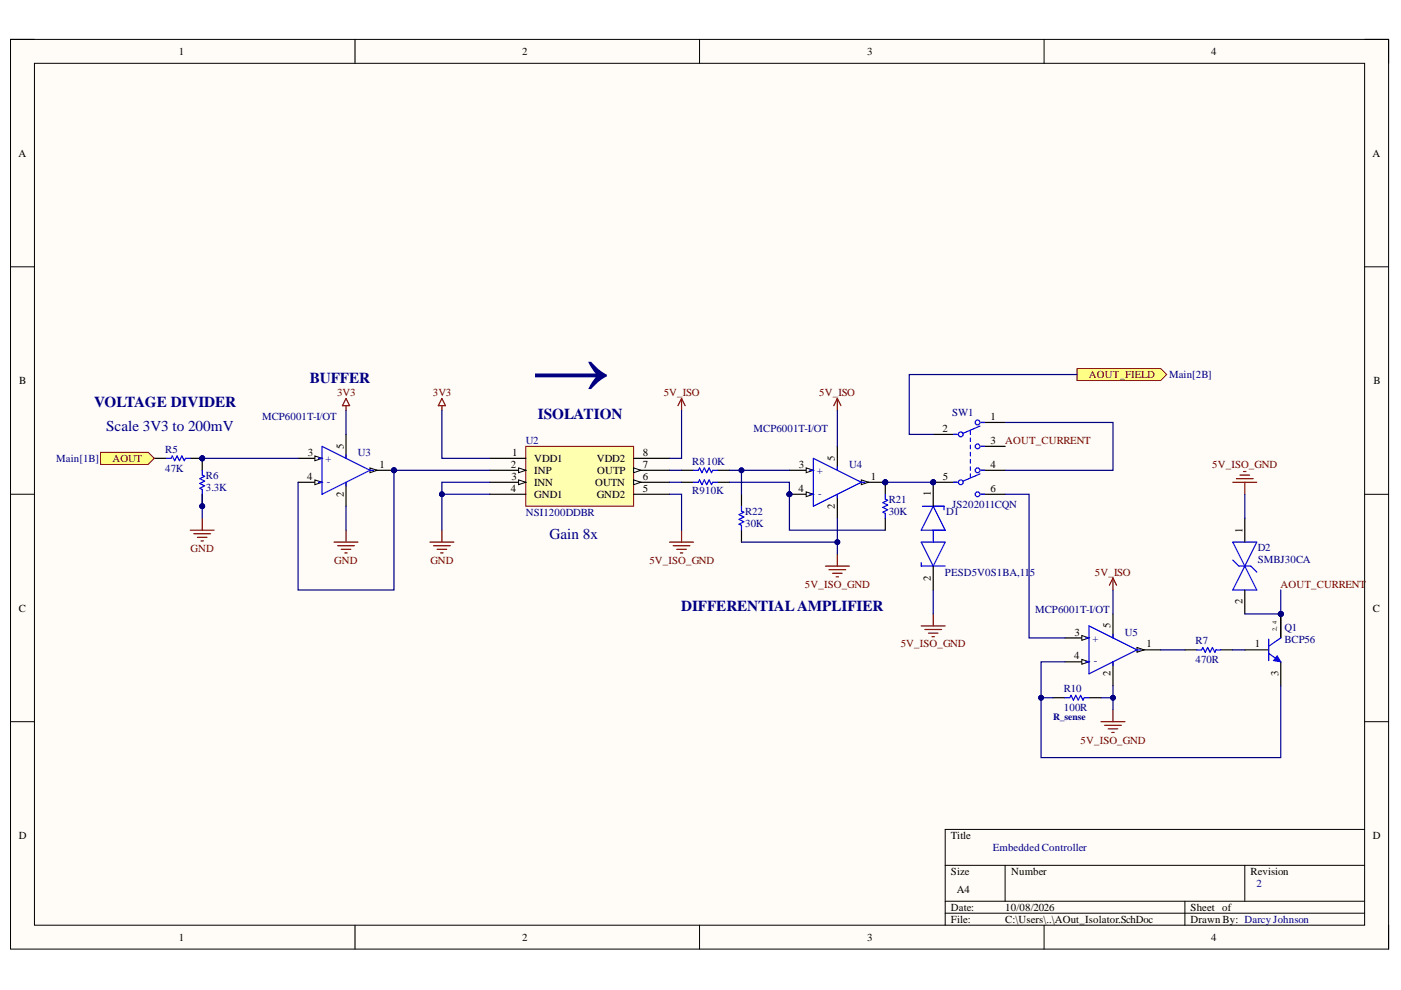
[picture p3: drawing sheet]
<svg xmlns="http://www.w3.org/2000/svg" width="297mm" height="210mm" viewBox="0 0 297 210" stroke-linecap="round" stroke-linejoin="round" font-family="sans-serif">
<defs><g id="words">
<text font-size="16.5" fill="#000080" x="129.3" y="75.4" transform="rotate(-180 129.3 75.4)">←</text>
<g font-size="3.2" fill="#000080">
<text x="65.7" y="81.3">BUFFER</text>
<text x="20" y="86.3">VOLTAGE DIVIDER</text>
<text x="114" y="88.9">ISOLATION</text>
<text x="22.5" y="91.4">Scale 3V3 to 200mV</text>
<text x="116.5" y="114.3">Gain 8x</text>
<text x="144.4" y="129.5">DIFFERENTIALAMPLIFIER</text>
</g>
<g font-size="2.3">
<text x="37.9" y="11.7">1</text>
<text x="110.7" y="11.7">2</text>
<text x="183.9" y="11.7">3</text>
<text x="256.8" y="11.7">4</text>
<text x="3.9" y="33.3">A</text>
<text x="291" y="33.3">A</text>
<text x="4.1" y="81.4">B</text>
<text x="291.2" y="81.4">B</text>
<text x="210" y="89.1">1</text>
<text x="72.9" y="95.1" transform="rotate(-90 72.9 95.1)">5</text>
<text x="199.8" y="91.7">2</text>
<text x="210" y="94.2">3</text>
<text x="65.1" y="101.8">4</text>
<text x="65.3" y="96.7">3</text>
<text x="80.4" y="99.3">1</text>
<text x="108.3" y="99.3">2</text>
<text x="108.4" y="101.8">3</text>
<text x="108.6" y="96.7">1</text>
<text x="113.2" y="98">VDD1</text>
<text x="113.2" y="100.5">INP</text>
<text x="126.5" y="98">VDD2</text>
<text x="126.6" y="100.5">OUTP</text>
<text x="136.3" y="101.8">6</text>
<text x="136.3" y="99.3">7</text>
<text x="136.3" y="96.7">8</text>
<text x="169.4" y="99.3">3</text>
<text x="177" y="97.7" transform="rotate(-90 177 97.7)">5</text>
<text x="184.6" y="101.8">1</text>
<text x="199.9" y="101.8">5</text>
<text x="210" y="99.3">4</text>
<text x="72.9" y="105.3" transform="rotate(-90 72.9 105.3)">2</text>
<text x="108.3" y="104.3">4</text>
<text x="113.2" y="103.1">INN</text>
<text x="113.2" y="105.6">GND1</text>
<text x="126.2" y="103.1">OUTN</text>
<text x="126.5" y="105.6">GND2</text>
<text x="136.3" y="104.3">5</text>
<text x="169.3" y="104.3">4</text>
<text x="177" y="107.9" transform="rotate(-90 177 107.9)">2</text>
<text x="197.4" y="105.3" transform="rotate(-90 197.4 105.3)">1</text>
<text x="210" y="104.3">6</text>
<text x="263.4" y="113" transform="rotate(-90 263.4 113)">1</text>
<text x="197.4" y="123.1" transform="rotate(-90 197.4 123.1)">2</text>
<text x="4" y="129.7">C</text>
<text x="263.4" y="128.2" transform="rotate(-90 263.4 128.2)">2</text>
<text x="291.1" y="129.7">C</text>
<text x="227.8" y="134.7">3</text>
<text x="235.4" y="133.2" transform="rotate(-90 235.4 133.2)">5</text>
<text x="243.1" y="137.3">1</text>
<text x="266.1" y="137.3">1</text>
<text x="227.7" y="139.8">4</text>
<text x="235.4" y="143.4" transform="rotate(-90 235.4 143.4)">2</text>
<text x="271" y="143.3" transform="rotate(-90 271 143.3)">3</text>
<text x="4" y="177.9">D</text>
<text x="201.6" y="177.9">Title</text>
<text x="291.1" y="177.9">D</text>
<text x="201.6" y="185.5">Size</text>
<text x="214.4" y="185.5">Number</text>
<text x="265.1" y="185.5">Revision</text>
<text x="202.9" y="189.3">A4</text>
<text x="201.6" y="193.1">Date:</text>
<text x="201.6" y="195.7">File:</text>
<text x="213.1" y="193.1">10/08/2026</text>
<text x="213.1" y="195.7">C:\Users\..\AOut_Isolator.SchDoc</text>
<text x="252.4" y="193.1">Sheet of</text>
<text x="252.4" y="195.7">Drawn By: Darcy Johnson</text>
<text x="37.9" y="199.5">1</text>
<text x="110.7" y="199.5">2</text>
<text x="183.9" y="199.5">3</text>
<text x="256.8" y="199.5">4</text>
</g>
<g font-size="2.3" fill="#800000">
<text x="71.5" y="84">3V3</text>
<text x="91.8" y="84">3V3</text>
<text x="140.7" y="84">5V_ISO</text>
<text x="173.7" y="84">5V_ISO</text>
<text x="230.9" y="80.2">AOUT_FIELD</text>
<text x="213.1" y="94.2">AOUT_CURRENT</text>
<text x="23.8" y="98">AOUT</text>
<text x="257" y="99.3">5V_ISO_GND</text>
<text x="40.4" y="117">GND</text>
<text x="70.9" y="119.5">GND</text>
<text x="91.3" y="119.5">GND</text>
<text x="137.7" y="119.5">5V_ISO_GND</text>
<text x="170.7" y="124.6">5V_ISO_GND</text>
<text x="232.1" y="122.1">5V_ISO</text>
<text x="271.5" y="124.6">AOUT_CURRENT</text>
<text x="191" y="137.3">5V_ISO_GND</text>
<text x="229.1" y="157.6">5V_ISO_GND</text>
</g>
<g font-size="2.3" fill="#000080">
<text x="247.9" y="80.2">Main[2B]</text>
<text x="55.6" y="89.1">MCP6001T-I/OT</text>
<text x="201.9" y="88.3">SW1</text>
<text x="35" y="96">R5</text>
<text x="111.5" y="94.2">U2</text>
<text x="159.8" y="91.7">MCP6001T-I/OT</text>
<text x="11.9" y="98">Main[1B]</text>
<text x="35" y="100">47K</text>
<text x="43.6" y="101.5">R6</text>
<text x="69" y="98">+</text>
<text x="75.9" y="96.7">U3</text>
<text x="146.7" y="98.5">R810K</text>
<text x="173.2" y="100.5">+</text>
<text x="180.1" y="99.3">U4</text>
<text x="43.6" y="104.1">3.3K</text>
<text x="69.3" y="102.8">-</text>
<text x="146.7" y="104.8">R910K</text>
<text x="173.5" y="105.3">-</text>
<text x="188.4" y="106.6">R21</text>
<text x="201.9" y="107.6">JS202011CQN</text>
<text x="111.5" y="109.4">NSI1200DDBR</text>
<text x="158" y="109.1">R22</text>
<text x="158" y="111.7">30K</text>
<text x="188.4" y="109.1">30K</text>
<text x="200.6" y="109.1">D1</text>
<text x="266.7" y="116.8">D2</text>
<text x="266.7" y="119.3">SMBJ30CA</text>
<text x="200.3" y="122.1">PESD5V0S1BA,11</text>
<text x="218.3" y="122.1">5</text>
<text x="219.5" y="129.9">MCP6001T-I/OT</text>
<text x="231.6" y="136">+</text>
<text x="238.5" y="134.7">U5</text>
<text x="253.5" y="136.5">R7</text>
<text x="272.3" y="133.7">Q1</text>
<text x="272.3" y="136.3">BCP56</text>
<text x="231.9" y="140.8">-</text>
<text x="253.5" y="140.6">470R</text>
<text x="225.5" y="146.7">R10</text>
<text x="225.5" y="150.8">100R</text>
<text x="210.5" y="180.5">Embedded Controller</text>
<text x="266.4" y="188.1">2</text>
</g>
<text font-size="2" fill="#000080" x="223.3" y="152.6">R_sense</text>
<text font-size="1.4" x="270.7" y="133.7" transform="rotate(-90 270.7 133.7)">2, 4</text>
</g></defs>
<path d="M2.2 8.4h292.2v192.8h-292.2z" fill-rule="evenodd" fill="#fffcf8"/>
<path d="M2.2 8.4h292.2v192.8h-292.2z" fill="none" stroke="#000" stroke-width=".21"/>
<path d="M7.3 13.4h282v182.8h-282z" fill-rule="evenodd" fill="#fffcf8"/>
<g fill="none" stroke="#000" stroke-width=".21">
<path d="M2.2 8.3h5.1M7.3 13.4h282v182.8h-282zM75.3 8.3v5.1M148.3 8.3v5.1M221.4 8.4v5M289.3 8.4h5.1v5M2.2 56.6h5.1M289.3 56.6h5.1M2.2 104.8h5.1M289.3 104.8h5.1M2.2 153h5.1M289.3 153h5.1"/>
<path d="M289.3 175.9h-88.9v20.3M75.3 196.2v5M148.3 196.2v5M200.4 183.5h88.9M200.4 191.1h88.9M200.4 193.6h88.9M213.1 183.5v7.6M221.4 196.2v5M251.2 191.1v5.1M263.9 183.5v7.6M294.4 196.2v5"/>
</g>
<path d="M111.5 94.6h22.8v12.7h-22.8z" fill-rule="evenodd" fill="#ffffb0"/>
<path d="M111.5 94.6h22.8v12.7h-22.8z" fill="none" stroke="#800000" stroke-width=".21"/>
<path d="M103.9 97.2h7.6M103.9 99.7h7.6" fill="none" stroke="#000" stroke-width=".25"/>
<path d="M110 99.2l1.5 .5-1.5 .5z" fill="#f8fcff"/>
<path d="M110 99.2l1.5 .5-1.5 .5z" fill="none" stroke="#000" stroke-width=".21"/>
<path d="M103.9 102.3h7.6" fill="none" stroke="#000" stroke-width=".25"/>
<path d="M110 101.7l1.5 .6-1.5 .5z" fill="#f8fcff"/>
<path d="M110 101.7l1.5 .6-1.5 .5z" fill="none" stroke="#000" stroke-width=".21"/>
<path d="M103.9 104.8h7.6M134.3 104.8h7.7M134.3 102.3h7.7" fill="none" stroke="#000" stroke-width=".25"/>
<path d="M134.3 101.7l1.6 .6-1.6 .5z" fill="#f8fcff"/>
<path d="M134.3 101.7l1.6 .6-1.6 .5z" fill="none" stroke="#000" stroke-width=".21"/>
<path d="M134.3 99.7h7.7" fill="none" stroke="#000" stroke-width=".25"/>
<path d="M134.3 99.2l1.6 .5-1.6 .5z" fill="#f8fcff"/>
<path d="M134.3 99.2l1.6 .5-1.6 .5z" fill="none" stroke="#000" stroke-width=".21"/>
<path d="M134.3 97.2h7.7" fill="none" stroke="#000" stroke-width=".25"/>
<circle cx="83.5" cy="99.7" r=".51" fill="#000080"/>
<circle cx="83.5" cy="99.7" r=".51" fill="none" stroke="#000080" stroke-width=".21"/>
<path d="M63.2 97.2h5.1" fill="none" stroke="#000" stroke-width=".25"/>
<path d="M66.8 96.7l1.5 .5-1.5 .5z" fill="#f8fcff"/>
<path d="M66.8 96.7l1.5 .5-1.5 .5z" fill="none" stroke="#000" stroke-width=".21"/>
<path d="M63.2 102.3h5.1" fill="none" stroke="#000" stroke-width=".25"/>
<path d="M66.8 101.7l1.5 .6-1.5 .5z" fill="#f8fcff"/>
<path d="M66.8 101.7l1.5 .6-1.5 .5z" fill="none" stroke="#000" stroke-width=".21"/>
<path d="M78.4 99.7h5.1" fill="none" stroke="#000" stroke-width=".25"/>
<path d="M78.4 99.2l1.6 .5-1.6 .5z" fill="#f8fcff"/>
<path d="M78.4 99.2l1.6 .5-1.6 .5z" fill="none" stroke="#000" stroke-width=".21"/>
<circle cx="83.5" cy="99.7" r=".51" fill="#000080"/>
<circle cx="83.5" cy="99.7" r=".51" fill="none" stroke="#000080" stroke-width=".21"/>
<path d="M73.4 92.1v5.1M73.4 102.3v5" fill="none" stroke="#000" stroke-width=".25"/>
<path d="M67.5 97.2h.8M68.3 94.6l10.1 5.1-10.1 5.1zM73.4 96.4v.8M78.4 99.7h.8M67.5 102.3h.8M73.4 102.3v.7" fill="none" stroke="#00f" stroke-width=".25"/>
<path d="M93.7 84.5l.7 1.5h-1.5zM93.7 86v1M144.5 84.5l-.8 1.5M144.5 84.5l.8 1.5M144.5 84.5v2.5M142 114.9h5M142.7 115.7h3.6M143.5 116.5h2M144.3 117.2h.5M144.5 112.4v2.5" fill="none" stroke="#800000" stroke-width=".25"/>
<circle cx="42.9" cy="97.2" r=".51" fill="#000080"/>
<circle cx="42.9" cy="97.2" r=".51" fill="none" stroke="#000080" stroke-width=".21"/>
<path d="M40.3 97.2h2.6" fill="none" stroke="#000" stroke-width=".25"/>
<circle cx="42.9" cy="97.2" r=".51" fill="#000080"/>
<circle cx="42.9" cy="97.2" r=".51" fill="none" stroke="#000080" stroke-width=".21"/>
<path d="M32.7 97.2h2.6" fill="none" stroke="#000" stroke-width=".25"/>
<path d="M35.3 97.2h1l.2-.5 .5 1 .5-1 .5 1 .6-1 .5 1 .2-.5h1" fill="none" stroke="#00f" stroke-width=".25"/>
<circle cx="42.9" cy="107.3" r=".51" fill="#000080"/>
<circle cx="42.9" cy="107.3" r=".51" fill="none" stroke="#000080" stroke-width=".21"/>
<circle cx="42.9" cy="97.2" r=".51" fill="#000080"/>
<circle cx="42.9" cy="97.2" r=".51" fill="none" stroke="#000080" stroke-width=".21"/>
<path d="M42.9 104.8v2.5" fill="none" stroke="#000" stroke-width=".25"/>
<circle cx="42.9" cy="107.3" r=".51" fill="#000080"/>
<circle cx="42.9" cy="107.3" r=".51" fill="none" stroke="#000080" stroke-width=".21"/>
<path d="M42.9 97.2v2.5" fill="none" stroke="#000" stroke-width=".25"/>
<circle cx="42.9" cy="97.2" r=".51" fill="#000080"/>
<circle cx="42.9" cy="97.2" r=".51" fill="none" stroke="#000080" stroke-width=".21"/>
<path d="M42.9 99.7v1l.5 .3-1 .5 1 .5-1 .5 1 .5-1 .5 .5 .3v1" fill="none" stroke="#00f" stroke-width=".25"/>
<path d="M73.4 84.5l.7 1.5h-1.5zM73.4 86v1M40.3 112.4h5.1M41.1 113.2h3.6M41.9 113.9h2M42.6 114.7h.5M42.9 109.9v2.5M70.8 114.9h5.1M71.6 115.7h3.5M72.3 116.5h2.1M73.1 117.2h.5M73.4 112.4v2.5" fill="none" stroke="#800000" stroke-width=".25"/>
<circle cx="167.4" cy="104.8" r=".51" fill="#000080"/>
<circle cx="167.4" cy="104.8" r=".51" fill="none" stroke="#000080" stroke-width=".21"/>
<circle cx="187.7" cy="102.3" r=".51" fill="#000080"/>
<circle cx="187.7" cy="102.3" r=".51" fill="none" stroke="#000080" stroke-width=".21"/>
<path d="M167.4 99.7h5" fill="none" stroke="#000" stroke-width=".25"/>
<path d="M170.9 99.2l1.5 .5-1.5 .5z" fill="#f8fcff"/>
<path d="M170.9 99.2l1.5 .5-1.5 .5z" fill="none" stroke="#000" stroke-width=".21"/>
<path d="M167.4 104.8h5" fill="none" stroke="#000" stroke-width=".25"/>
<path d="M170.9 104.3l1.5 .5-1.5 .5z" fill="#f8fcff"/>
<path d="M170.9 104.3l1.5 .5-1.5 .5z" fill="none" stroke="#000" stroke-width=".21"/>
<circle cx="167.4" cy="104.8" r=".51" fill="#000080"/>
<circle cx="167.4" cy="104.8" r=".51" fill="none" stroke="#000080" stroke-width=".21"/>
<path d="M182.6 102.3h5.1" fill="none" stroke="#000" stroke-width=".25"/>
<path d="M182.6 101.7l1.5 .6-1.5 .5z" fill="#f8fcff"/>
<path d="M182.6 101.7l1.5 .6-1.5 .5z" fill="none" stroke="#000" stroke-width=".21"/>
<circle cx="187.7" cy="102.3" r=".51" fill="#000080"/>
<circle cx="187.7" cy="102.3" r=".51" fill="none" stroke="#000080" stroke-width=".21"/>
<path d="M177.5 94.6v5.1M177.5 104.8v5.1M225.8 135.3h5.1" fill="none" stroke="#000" stroke-width=".25"/>
<path d="M171.7 99.7h.7M172.4 97.2l10.2 5.1M172.4 97.2v10.1l10.2-5M177.5 99v.7M171.7 104.8h.7M177.5 104.8v.8M182.6 102.3h.8" fill="none" stroke="#00f" stroke-width=".25"/>
<g fill="none" stroke="#800000" stroke-width=".25">
<path d="M177.5 84.5l-.7 1.5M177.5 84.5l.8 1.5M177.5 84.5v2.5M91.2 114.9h5M91.9 115.7h3.6M92.7 116.5h2M93.4 117.2h.5M93.7 112.4v2.5M177.5 117.5v2.5M175 120h5.1M175.8 120.8h3.5M176.5 121.5h2"/>
<path d="M177.3 122.3h.5"/>
</g>
<path d="M229.4 134.7l1.5 .6-1.5 .5z" fill="#f8fcff"/>
<path d="M229.4 134.7l1.5 .6-1.5 .5z" fill="none" stroke="#000" stroke-width=".21"/>
<path d="M225.8 140.3h5.1" fill="none" stroke="#000" stroke-width=".25"/>
<path d="M229.4 139.8l1.5 .5-1.5 .5z" fill="#f8fcff"/>
<path d="M229.4 139.8l1.5 .5-1.5 .5z" fill="none" stroke="#000" stroke-width=".21"/>
<path d="M241.1 137.8h5" fill="none" stroke="#000" stroke-width=".25"/>
<path d="M241.1 137.3l1.5 .5-1.5 .5z" fill="#f8fcff"/>
<path d="M241.1 137.3l1.5 .5-1.5 .5z" fill="none" stroke="#000" stroke-width=".21"/>
<path d="M236 130.2v5.1M223.3 147.9h2.5M230.9 147.9h2.5M236 140.3v5.1" fill="none" stroke="#000" stroke-width=".25"/>
<path d="M230.1 135.3h.8M230.9 132.7l10.2 5.1-10.2 5.1zM236 134.5v.8M241.1 137.8h.7M225.8 147.9h1l.3-.5 .5 1 .5-1 .5 1 .5-1 .5 1 .3-.5h1M230.1 140.3h.8M236 140.3v.8" fill="none" stroke="#00f" stroke-width=".25"/>
<path d="M236 122.6v2.5M236 122.6l-.8 1.5M236 122.6l.7 1.5M233.4 153h5.1M234.2 153.8h3.5M235 154.5h2M235.7 155.3h.5M236 150.5v2.5" fill="none" stroke="#800000" stroke-width=".25"/>
<path d="M228.4 78.1h17.7l1.3 1.3-1.3 1.3h-17.7z" fill-rule="evenodd" fill="#ffff80"/>
<path d="M228.4 78.1h17.7l1.3 1.3-1.3 1.3h-17.7z" fill="none" stroke="#800000" stroke-width=".21"/>
<path d="M261.4 114.9l5.1 10.2h-5.1l5.1-10.2zM261.4 118.7l1.2 1.3h2.6l1.3 1.3" fill="none" stroke="#00f" stroke-width=".25"/>
<path d="M263.9 109.9v5M263.9 125.1v5.1" fill="none" stroke="#000" stroke-width=".25"/>
<path d="M263.7 100h.5M261.4 102.3h5.1M262.1 101.5h3.6M262.9 100.7h2M263.9 102.3v2.5" fill="none" stroke="#800000" stroke-width=".25"/>
<circle cx="197.9" cy="102.3" r=".51" fill="#000080"/>
<circle cx="197.9" cy="102.3" r=".51" fill="none" stroke="#000080" stroke-width=".21"/>
<path d="M195.3 114.9h5.1l-2.5 5.1zM195.3 119.3v.7h5.1M195.6 107.3h4.5v.8M197.9 112.4v2.5M197.9 107.3l2.5 5.1h-5.1z" fill="none" stroke="#00f" stroke-width=".25"/>
<path d="M197.9 102.3v5" fill="none" stroke="#000" stroke-width=".25"/>
<circle cx="197.9" cy="102.3" r=".51" fill="#000080"/>
<circle cx="197.9" cy="102.3" r=".51" fill="none" stroke="#000080" stroke-width=".21"/>
<path d="M197.9 120v5.1" fill="none" stroke="#000" stroke-width=".25"/>
<path d="M195.3 132.7h5.1M196.1 133.5h3.5M196.8 134.2h2.1M197.6 135h.5M197.9 130.2v2.5" fill="none" stroke="#800000" stroke-width=".25"/>
<path d="M21.3 95.9h10.1l1.3 1.3-1.3 1.2h-10.1z" fill-rule="evenodd" fill="#ffff80"/>
<path d="M21.3 95.9h10.1l1.3 1.3-1.3 1.2h-10.1z" fill="none" stroke="#800000" stroke-width=".21"/>
<path d="M144.5 99.7h2.5M152.1 99.7h2.6M144.5 102.3h2.5M152.1 102.3h2.6M251.2 137.8h2.6M258.8 137.8h2.6" fill="none" stroke="#000" stroke-width=".25"/>
<path d="M147 99.7h1.1l.2-.5 .5 1 .5-1 .5 1 .5-1 .6 1 .2-.5h1M147 102.3h1.1l.2-.6 .5 1.1 .5-1.1 .5 1.1 .5-1.1 .6 1.1 .2-.5h1M253.8 137.8h1l.2-.5 .5 1 .5-1 .6 1 .5-1 .5 1 .2-.5h1" fill="none" stroke="#00f" stroke-width=".25"/>
<circle cx="271.5" cy="130.2" r=".51" fill="#000080"/>
<circle cx="271.5" cy="130.2" r=".51" fill="none" stroke="#000080" stroke-width=".21"/>
<circle cx="271.5" cy="130.2" r=".51" fill="#000080"/>
<circle cx="271.5" cy="130.2" r=".51" fill="none" stroke="#000080" stroke-width=".21"/>
<path d="M263.9 137.8h5.1M271.5 130.2v5.1" fill="none" stroke="#000" stroke-width=".25"/>
<circle cx="271.5" cy="130.2" r=".51" fill="#000080"/>
<circle cx="271.5" cy="130.2" r=".51" fill="none" stroke="#000080" stroke-width=".21"/>
<path d="M271.5 130.2v5.1M271.5 140.3v5.1" fill="none" stroke="#000" stroke-width=".25"/>
<circle cx="271.5" cy="130.2" r=".51" fill="#000080"/>
<circle cx="271.5" cy="130.2" r=".51" fill="none" stroke="#000080" stroke-width=".21"/>
<path d="M269 138.5l2.5 1.8M269 135.5v4.6M271.5 135.3l-2.5 1.7" fill="none" stroke="#00f" stroke-width=".25"/>
<path d="M270.8 139.1l.7 1.2-1.5-.2z" fill="#00f"/>
<path d="M270.8 139.1l.7 1.2-1.5-.2z" fill="none" stroke="#00f" stroke-width=".21"/>
<circle cx="197.9" cy="102.3" r=".51" fill="#000080"/>
<circle cx="197.9" cy="102.3" r=".51" fill="none" stroke="#000080" stroke-width=".21"/>
<path d="M197.9 92.1h5M208 89.6h5.1M208 94.6h5.1M197.9 102.3h5" fill="none" stroke="#000" stroke-width=".25"/>
<circle cx="197.9" cy="102.3" r=".51" fill="#000080"/>
<circle cx="197.9" cy="102.3" r=".51" fill="none" stroke="#000080" stroke-width=".21"/>
<path d="M208 99.7h5.1M157.2 104.8v2.5M157.2 112.4v2.5M208 104.8h5.1" fill="none" stroke="#000" stroke-width=".25"/>
<g fill="none" stroke="#00f" stroke-width=".25">
<path d="M202.2 92.1h.7M205.7 91.3v.8M205.7 92.9v.7M205.7 94.4v.7M205.7 95.9v.8M205.7 97.4v.8M205.7 99v.7M207.8 90.3l-3.6 1.6M208 89.6h.8M208 94.6h.8M208 99.7h.8M157.2 107.3v1l.5 .3-1 .5 1 .5-1 .5 1 .5-1 .5 .5 .3v1"/>
<path d="M202.2 102.3h.7M205.7 100.5v.7M207.8 100.5l-3.6 1.5M208 104.8h.8"/>
<circle cx="203.7" cy="92.1" r=".51"/>
<circle cx="207.3" cy="99.7" r=".51"/>
<circle cx="207.3" cy="94.6" r=".51"/>
<circle cx="207.3" cy="89.6" r=".51"/>
<circle cx="203.7" cy="102.3" r=".51"/>
<circle cx="207.3" cy="104.8" r=".51"/>
</g>
<path d="M73.4 87v5.1M83.5 99.7v25.4h-20.3v-22.8M73.4 107.3v5.1" fill="none" stroke="#000080" stroke-width=".25"/>
<circle cx="83.5" cy="99.7" r=".51" fill="#000080"/>
<circle cx="83.5" cy="99.7" r=".51" fill="none" stroke="#000080" stroke-width=".21"/>
<path d="M93.7 87v10.2h10.2M42.9 104.8v5.1" fill="none" stroke="#000080" stroke-width=".25"/>
<circle cx="42.9" cy="107.3" r=".51" fill="#000080"/>
<circle cx="42.9" cy="107.3" r=".51" fill="none" stroke="#000080" stroke-width=".21"/>
<path d="M177.5 87v7.6M103.9 102.3h-10.2v2.5h10.2" fill="none" stroke="#000080" stroke-width=".25"/>
<circle cx="93.7" cy="104.8" r=".51" fill="#000080"/>
<circle cx="93.7" cy="104.8" r=".51" fill="none" stroke="#000080" stroke-width=".21"/>
<path d="M93.7 104.8v7.6" fill="none" stroke="#000080" stroke-width=".25"/>
<circle cx="93.7" cy="104.8" r=".51" fill="#000080"/>
<circle cx="93.7" cy="104.8" r=".51" fill="none" stroke="#000080" stroke-width=".21"/>
<path d="M246.1 137.8h5.1M261.4 137.8h2.5M225.8 140.3h-5.1v20.3h50.8v-15.2" fill="none" stroke="#000080" stroke-width=".25"/>
<circle cx="220.7" cy="147.9" r=".51" fill="#000080"/>
<circle cx="220.7" cy="147.9" r=".51" fill="none" stroke="#000080" stroke-width=".21"/>
<path d="M236 145.4v5.1" fill="none" stroke="#000080" stroke-width=".25"/>
<circle cx="236" cy="147.9" r=".51" fill="#000080"/>
<circle cx="236" cy="147.9" r=".51" fill="none" stroke="#000080" stroke-width=".21"/>
<path d="M233.4 147.9h2.6" fill="none" stroke="#000080" stroke-width=".25"/>
<circle cx="236" cy="147.9" r=".51" fill="#000080"/>
<circle cx="236" cy="147.9" r=".51" fill="none" stroke="#000080" stroke-width=".21"/>
<path d="M220.7 147.9h2.6" fill="none" stroke="#000080" stroke-width=".25"/>
<circle cx="220.7" cy="147.9" r=".51" fill="#000080"/>
<circle cx="220.7" cy="147.9" r=".51" fill="none" stroke="#000080" stroke-width=".21"/>
<path d="M228.4 79.4h-35.6v12.7h5.1M213.1 89.6h22.9v10.1h-22.9M213.1 104.8h5.1v30.5h7.6M236 125.1v5.1M271.5 125.1v5.1" fill="none" stroke="#000080" stroke-width=".25"/>
<circle cx="271.5" cy="130.2" r=".51" fill="#000080"/>
<circle cx="271.5" cy="130.2" r=".51" fill="none" stroke="#000080" stroke-width=".21"/>
<path d="M177.5 109.9v7.6" fill="none" stroke="#000080" stroke-width=".25"/>
<circle cx="177.5" cy="114.9" r=".51" fill="#000080"/>
<circle cx="177.5" cy="114.9" r=".51" fill="none" stroke="#000080" stroke-width=".21"/>
<path d="M263.9 130.2h7.6" fill="none" stroke="#000080" stroke-width=".25"/>
<circle cx="271.5" cy="130.2" r=".51" fill="#000080"/>
<circle cx="271.5" cy="130.2" r=".51" fill="none" stroke="#000080" stroke-width=".21"/>
<path d="M42.9 97.2h20.3M263.9 104.8v5.1M197.9 125.1v5.1" fill="none" stroke="#000080" stroke-width=".25"/>
<circle cx="42.9" cy="97.2" r=".51" fill="#000080"/>
<circle cx="42.9" cy="97.2" r=".51" fill="none" stroke="#000080" stroke-width=".21"/>
<path d="M83.5 99.7h20.4" fill="none" stroke="#000080" stroke-width=".25"/>
<circle cx="83.5" cy="99.7" r=".51" fill="#000080"/>
<circle cx="83.5" cy="99.7" r=".51" fill="none" stroke="#000080" stroke-width=".21"/>
<path d="M154.7 99.7h12.7" fill="none" stroke="#000080" stroke-width=".25"/>
<circle cx="157.2" cy="99.7" r=".51" fill="#000080"/>
<circle cx="157.2" cy="99.7" r=".51" fill="none" stroke="#000080" stroke-width=".21"/>
<path d="M154.7 102.3h12.7v2.5" fill="none" stroke="#000080" stroke-width=".25"/>
<circle cx="167.4" cy="104.8" r=".51" fill="#000080"/>
<circle cx="167.4" cy="104.8" r=".51" fill="none" stroke="#000080" stroke-width=".21"/>
<path d="M142 99.7h2.5M144.5 87v10.2h-2.5M157.2 99.7v5.1M142 104.8h2.5v7.6M142 102.3h2.5" fill="none" stroke="#000080" stroke-width=".25"/>
<circle cx="157.2" cy="99.7" r=".51" fill="#000080"/>
<circle cx="157.2" cy="99.7" r=".51" fill="none" stroke="#000080" stroke-width=".21"/>
<path d="M167.4 104.8v7.6h20.3" fill="none" stroke="#000080" stroke-width=".25"/>
<circle cx="167.4" cy="104.8" r=".51" fill="#000080"/>
<circle cx="167.4" cy="104.8" r=".51" fill="none" stroke="#000080" stroke-width=".21"/>
<path d="M157.2 114.9h20.3" fill="none" stroke="#000080" stroke-width=".25"/>
<circle cx="177.5" cy="114.9" r=".51" fill="#000080"/>
<circle cx="177.5" cy="114.9" r=".51" fill="none" stroke="#000080" stroke-width=".21"/>
<path d="M187.7 102.3h10.2" fill="none" stroke="#000080" stroke-width=".25"/>
<circle cx="187.7" cy="102.3" r=".51" fill="#000080"/>
<circle cx="187.7" cy="102.3" r=".51" fill="none" stroke="#000080" stroke-width=".21"/>
<circle cx="197.9" cy="102.3" r=".51" fill="#000080"/>
<circle cx="197.9" cy="102.3" r=".51" fill="none" stroke="#000080" stroke-width=".21"/>
<circle cx="187.7" cy="102.3" r=".51" fill="#000080"/>
<circle cx="187.7" cy="102.3" r=".51" fill="none" stroke="#000080" stroke-width=".21"/>
<path d="M187.7 102.3v2.5M187.7 109.9v2.5" fill="none" stroke="#000" stroke-width=".25"/>
<circle cx="187.7" cy="102.3" r=".51" fill="#000080"/>
<circle cx="187.7" cy="102.3" r=".51" fill="none" stroke="#000080" stroke-width=".21"/>
<path d="M187.7 104.8v1l.5 .3-1 .5 1 .5-1 .5 1 .5-1 .5 .5 .3v1" fill="none" stroke="#00f" stroke-width=".25"/>
<use href="#words"/>
</svg>
